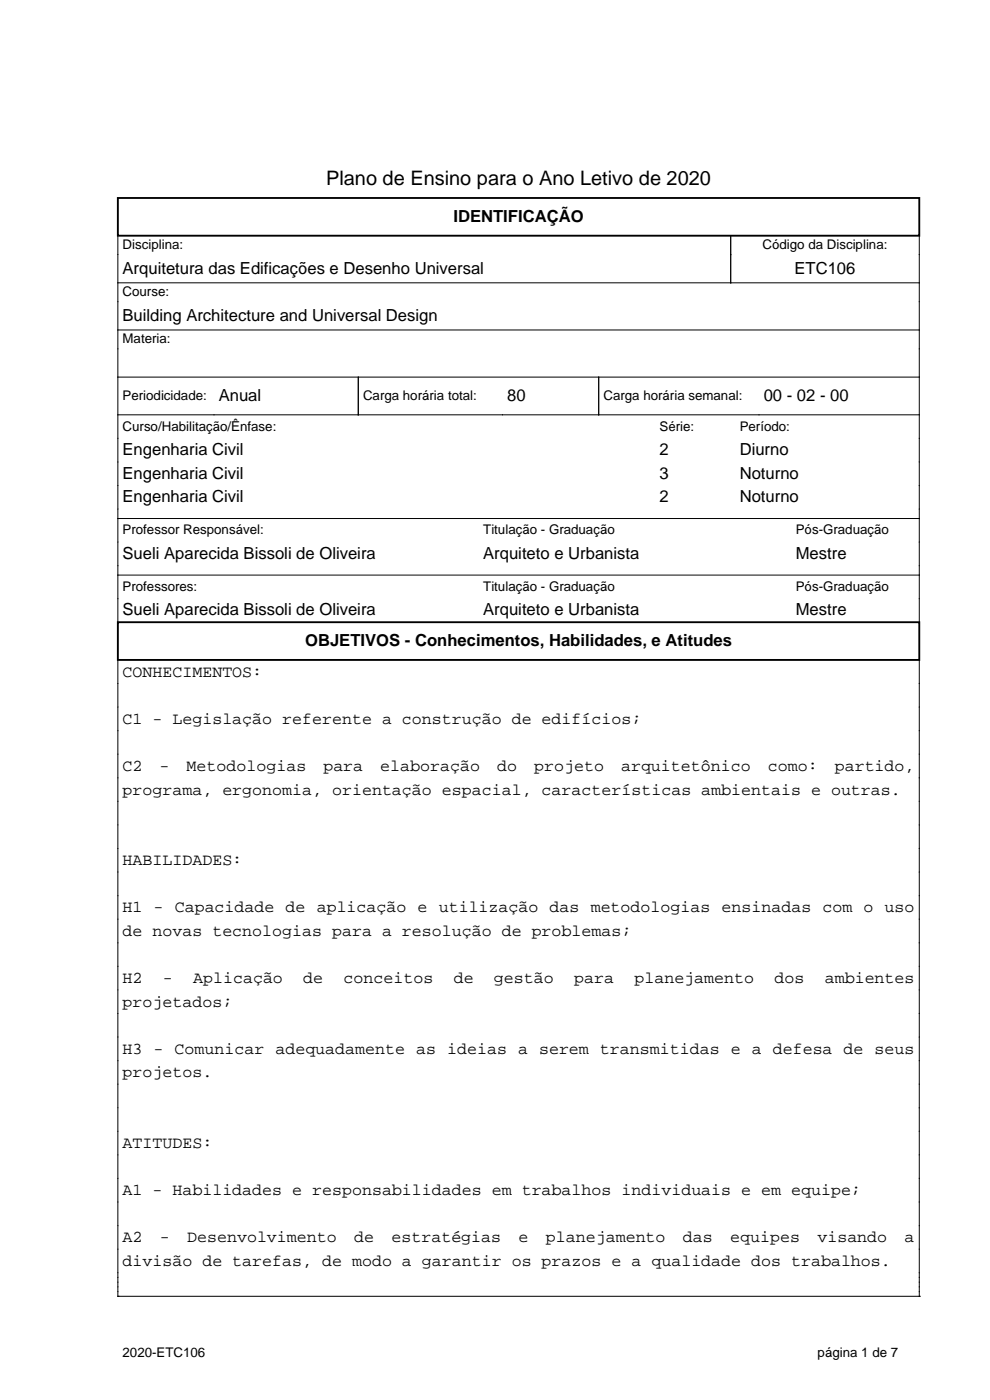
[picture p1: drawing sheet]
<svg xmlns="http://www.w3.org/2000/svg" width="210mm" height="297mm" viewBox="0 0 210 297" stroke-linecap="round" stroke-linejoin="round" font-family="sans-serif">
<defs><g id="words">
<text font-size="4.2" x="69.2" y="39.3">Plano de Ensino para o Ano Letivo de 2020</text>
<g font-size="3.5">
<text x="96.2" y="47.1">IDENTIFICAÇÃO</text>
<text x="26" y="58.1">Arquitetura das Edificações e Desenho Universal</text>
<text x="168.5" y="58.1">ETC106</text>
<text x="26" y="68.1">Building Architecture and Universal Design</text>
<text x="46.4" y="85.1">Anual</text>
<text x="107.6" y="85.1">80</text>
<text x="162" y="85.1">00 - 02 - 00</text>
<text x="26" y="96.6">Engenharia Civil</text>
<text x="26" y="101.6">Engenharia Civil</text>
<text x="139.9" y="96.6">2</text>
<text x="139.9" y="101.6">3</text>
<text x="156.9" y="96.6">Diurno</text>
<text x="156.9" y="101.6">Noturno</text>
<text x="26" y="106.6">Engenharia Civil</text>
<text x="139.9" y="106.6">2</text>
<text x="156.9" y="106.6">Noturno</text>
<text x="26" y="118.6">Sueli Aparecida Bissoli de Oliveira</text>
<text x="102.5" y="118.6">Arquiteto e Urbanista</text>
<text x="168.8" y="118.6">Mestre</text>
<text x="26" y="130.6">Sueli Aparecida Bissoli de Oliveira</text>
<text x="102.5" y="130.6">Arquiteto e Urbanista</text>
<text x="168.8" y="130.6">Mestre</text>
<text x="64.7" y="137.1">OBJETIVOS - Conhecimentos, Habilidades, e Atitudes</text>
<text x="26" y="143.6">CONHECIMENTOS:</text>
<text x="26" y="153.6">C1 - Legislação referente a construção de edifícios;</text>
<text x="26" y="163.6">C2</text>
<text x="33.8" y="163.6">-</text>
<text x="39.6" y="163.6">Metodologias</text>
<text x="68.6" y="163.6">para</text>
<text x="80.7" y="163.6">elaboração</text>
<text x="105.5" y="163.6">do</text>
<text x="113.3" y="163.6">projeto</text>
<text x="131.7" y="163.6">arquitetônico</text>
<text x="162.9" y="163.6">como:</text>
<text x="177.1" y="163.6">partido,</text>
<text x="26" y="168.6">programa, ergonomia, orientação espacial, características ambientais e outras.</text>
<text x="26" y="183.6">HABILIDADES:</text>
<text x="26" y="193.6">H1 - Capacidade de aplicação e utilização das metodologias ensinadas com o uso</text>
<text x="26" y="198.6">de novas tecnologias para a resolução de problemas;</text>
<text x="26" y="208.6">H2</text>
<text x="34.5" y="208.6">-</text>
<text x="41" y="208.6">Aplicação</text>
<text x="64.3" y="208.6">de</text>
<text x="72.9" y="208.6">conceitos</text>
<text x="96.2" y="208.6">de</text>
<text x="104.8" y="208.6">gestão</text>
<text x="121.8" y="208.6">para</text>
<text x="134.6" y="208.6">planejamento</text>
<text x="164.3" y="208.6">dos</text>
<text x="174.9" y="208.6">ambientes</text>
<text x="26" y="213.6">projetados;</text>
<text x="26" y="223.6">H3 - Comunicar adequadamente as ideias a serem transmitidas e a defesa de seus</text>
<text x="26" y="228.6">projetos.</text>
<text x="26" y="243.6">ATITUDES:</text>
<text x="26" y="253.6">A1 - Habilidades e responsabilidades em trabalhos individuais e em equipe;</text>
<text x="26" y="263.6">A2</text>
<text x="33.9" y="263.6">-</text>
<text x="39.7" y="263.6">Desenvolvimento</text>
<text x="75.1" y="263.6">de</text>
<text x="83" y="263.6">estratégias</text>
<text x="110" y="263.6">e</text>
<text x="115.8" y="263.6">planejamento</text>
<text x="144.9" y="263.6">das</text>
<text x="154.9" y="263.6">equipes</text>
<text x="173.4" y="263.6">visando</text>
<text x="191.9" y="263.6">a</text>
<text x="26" y="268.6">divisão de tarefas, de modo a garantir os prazos e a qualidade dos trabalhos.</text>
</g>
<g font-size="2.8">
<text x="26" y="52.8">Disciplina:</text>
<text x="161.7" y="52.8">Código da Disciplina:</text>
<text x="26" y="62.8">Course:</text>
<text x="26" y="72.8">Materia:</text>
<text x="26" y="84.8">Periodicidade:</text>
<text x="77" y="84.8">Carga horária total:</text>
<text x="128" y="84.8">Carga horária semanal:</text>
<text x="26" y="91.3">Curso/Habilitação/Ênfase:</text>
<text x="139.9" y="91.3">Série:</text>
<text x="156.9" y="91.3">Período:</text>
<text x="26" y="113.3">Professor Responsável:</text>
<text x="102.5" y="113.3">Titulação - Graduação</text>
<text x="168.8" y="113.3">Pós-Graduação</text>
<text x="26" y="125.3">Professores:</text>
<text x="102.5" y="125.3">Titulação - Graduação</text>
<text x="168.8" y="125.3">Pós-Graduação</text>
<text x="26" y="287.8">2020-ETC106</text>
<text x="173.4" y="287.8">página 1 de 7</text>
</g>
</g></defs>
<path d="M25 42h170v8h-170zM25 132h170v8h-170z" fill="none" stroke="#000" stroke-width=".4"/>
<g fill="none" stroke="#000" stroke-width=".21">
<path d="M25 50v82M155 50v10M195 50v82M25 60h170M25 70h170M25 80h170M76 80v8M127 80v8M25 88h170M25 110h170M25 140v135M25 122h170"/>
<path d="M195 140v135M25 275h.1M25 275h170M195 275h.1"/>
</g>
<use href="#words"/>
</svg>
